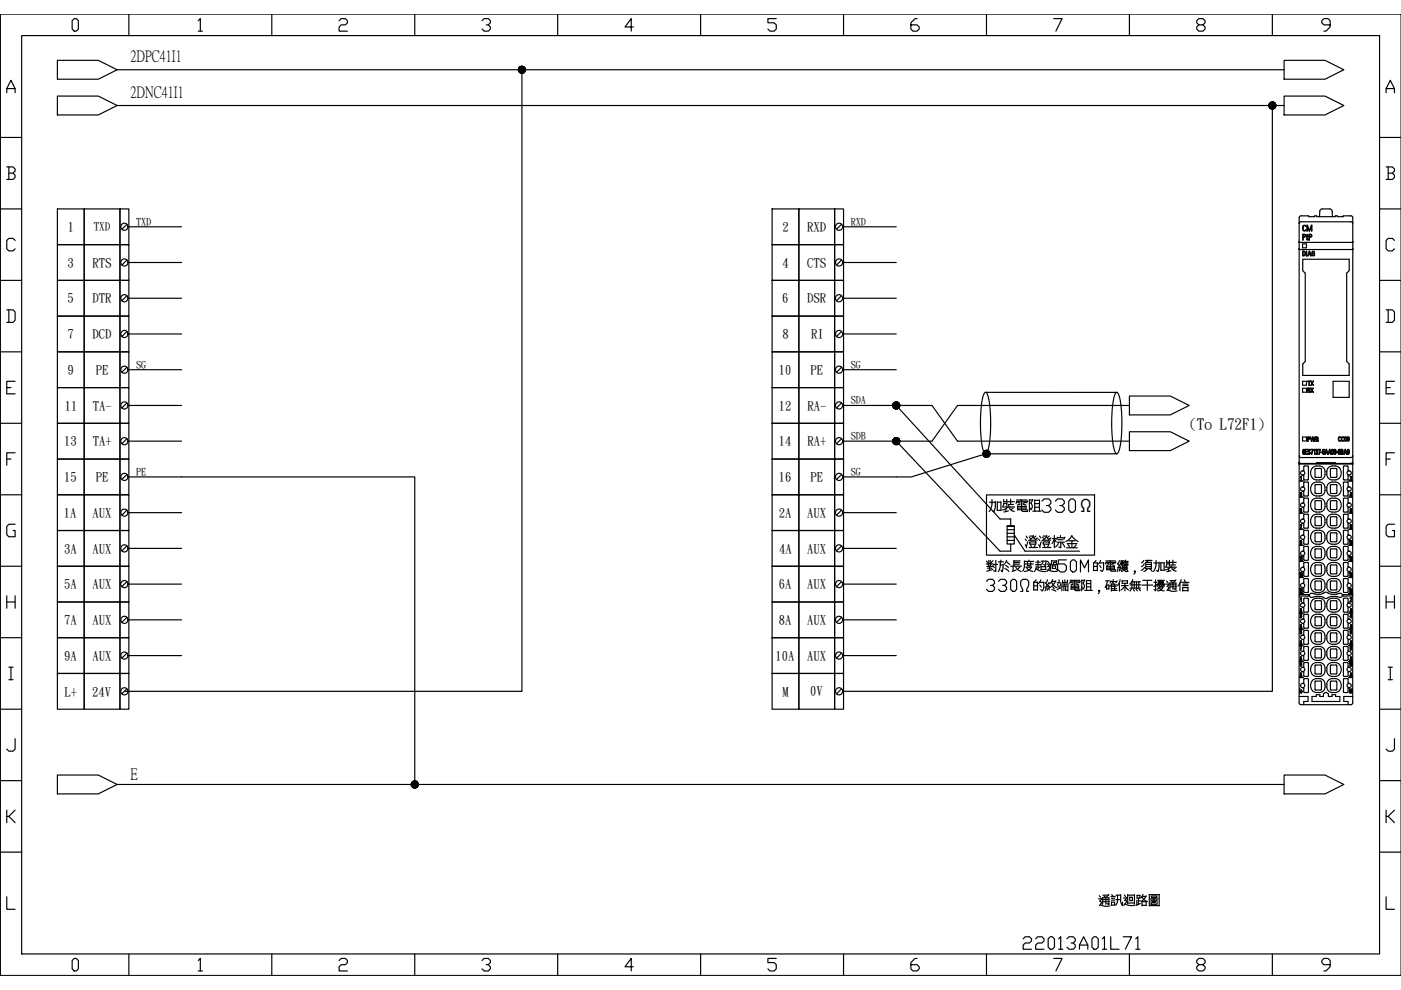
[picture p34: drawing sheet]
<svg xmlns="http://www.w3.org/2000/svg" width="297mm" height="210mm" viewBox="0 0 297 210" stroke-linecap="round" stroke-linejoin="round" font-family="sans-serif">
<defs><g id="words">
<text font-size="6.2" x="215.9" y="202.5">22013A01L71</text>
<text font-size="4.4" x="229" y="108.6">Ω</text>
<g font-size="3.4">
<text x="27.7" y="13">2DPC41I1</text>
<text x="27.7" y="20.6">2DNC41I1</text>
<text x="27.7" y="165.2">E</text>
</g>
<text font-size="3.2" x="252.1" y="90.9">(To L72F1)</text>
<g font-size="2.7">
<text x="14.4" y="49">1</text>
<text x="165.9" y="49">2</text>
<text x="171.2" y="49">RXD</text>
<text x="14.3" y="56.5">3</text>
<text x="19.6" y="56.5">RTS</text>
<text x="165.9" y="56.6">4</text>
<text x="171.2" y="56.5">CTS</text>
<text x="14.3" y="64.1">5</text>
<text x="19.6" y="64.1">DTR</text>
<text x="165.9" y="64.1">6</text>
<text x="171.2" y="64.1">DSR</text>
<text x="14.3" y="71.7">7</text>
<text x="19.6" y="71.7">DCD</text>
<text x="165.9" y="71.7">8</text>
<text x="172" y="71.7">RI</text>
<text x="14.3" y="79.3">9</text>
<text x="20.3" y="79.3">PE</text>
<text x="165.2" y="79.3">10</text>
<text x="171.8" y="79.3">PE</text>
<text x="13.7" y="86.9">11</text>
<text x="19.7" y="86.9">TA-</text>
<text x="165.1" y="86.9">12</text>
<text x="171.2" y="86.9">RA-</text>
<text x="13.6" y="94.4">13</text>
<text x="19.7" y="94.4">TA+</text>
<text x="165.1" y="94.4">14</text>
<text x="171.2" y="94.4">RA+</text>
<text x="13.6" y="102">15</text>
<text x="20.3" y="102">PE</text>
<text x="165.1" y="102">16</text>
<text x="171.8" y="102">PE</text>
<text x="13.6" y="109.6">1A</text>
<text x="19.6" y="109.6">AUX</text>
<text x="165.1" y="109.6">2A</text>
<text x="171.2" y="109.6">AUX</text>
<text x="13.6" y="117.2">3A</text>
<text x="19.6" y="117.2">AUX</text>
<text x="165.2" y="117.2">4A</text>
<text x="171.2" y="117.2">AUX</text>
<text x="13.6" y="124.7">5A</text>
<text x="19.6" y="124.7">AUX</text>
<text x="165.1" y="124.7">6A</text>
<text x="171.2" y="124.7">AUX</text>
<text x="13.6" y="132.3">7A</text>
<text x="19.6" y="132.3">AUX</text>
<text x="165.2" y="132.3">8A</text>
<text x="171.2" y="132.3">AUX</text>
<text x="13.6" y="139.9">9A</text>
<text x="19.6" y="139.9">AUX</text>
<text x="164.4" y="139.9">10A</text>
<text x="171.2" y="139.9">AUX</text>
<text x="13.7" y="147.5">L+</text>
<text x="19.6" y="147.5">24V</text>
<text x="165.9" y="147.5">M</text>
<text x="171.8" y="147.5">0V</text>
</g>
<text font-size="2.3" x="19.9" y="48.9">TXD</text>
<g font-size="2.1">
<text x="28.8" y="47.7">TXD</text>
<text x="180.4" y="47.7">RXD</text>
<text x="28.8" y="78">SG</text>
<text x="180.4" y="78">SG</text>
<text x="180.4" y="85.5">SDA</text>
<text x="180.4" y="93.1">SDB</text>
<text x="28.8" y="100.7">PE</text>
<text x="180.4" y="100.7">SG</text>
</g>
</g></defs>
<g fill="none" stroke="#000" stroke-width=".25">
<path d="M0 3v203.8M1.4 19.7v-.9l.9-1.8 .9 1.8v.9M1.4 18.8h1.8M4.6 7.5h287.9v194.8h-287.9zM15.7 3.9h.5l.4 .5v1.8l-.4 .4h-.5l-.4-.4v-1.8zM27.3 3v4.5M42 4.4l.5-.5v2.7M42 6.6h.9M57.6 3v4.5M71.9 4.4l.4-.5h.9l.5 .5v.4l-.5 .5h-.9l-.4 .4v.9h1.8M87.9 3v4.5M102.2 4.4l.4-.5h.9l.5 .5v.4l-.5 .5h-.4"/>
<path d="M103.5 5.3l.5 .4v.5l-.5 .4h-.9l-.4-.4M118.2 3v4.5M134.3 5.7h-1.8l1.3-1.8v2.7M148.5 3v4.5M164.6 3.9h-1.8v.9h1.3l.5 .5v.9l-.5 .4h-.8l-.5-.4M178.8 3v4.5M194.4 3.9h-.4l-.9 .9v1.4l.5 .4h.8l.5-.4v-.5l-.5-.4h-1.3M209.2 3v4.5M223.4 3.9h1.8l-1.3 2.7M239.5 3v4.5M254.2 5.3l-.5-.5v-.4l.5-.5h.9l.4 .5v.4l-.4 .5h-.9l-.5 .4v.5l.5 .4h.9l.4-.4v-.5l-.4-.4M269.8 3v4.5"/>
<path d="M282 5.3h-1.3l-.5-.5v-.4l.5-.5h.9l.4 .5v1.3l-.9 .9h-.4M293.9 19.7v-.9l.9-1.8 .9 1.8v.9M293.9 18.8h1.8M0 29.1h4.6M1.4 35.4h1.4l.4 .4v.5l-.4 .4M1.9 36.7h.9l.4 .5v.4l-.4 .4h-1.4M1.9 35.4v2.6M292.5 29.1h4.5M293.9 35.4h1.3l.5 .4v.5l-.5 .4M294.3 36.7h.9l.5 .5v.4l-.5 .4h-1.3M294.3 35.4v2.6M0 44.3h4.6"/>
<path d="M0 59.4h4.6M3.2 51l-.4-.5h-.9l-.5 .5v1.8l.5 .4h.9l.4-.4M292.5 44.3h4.5M292.5 59.4h4.5M295.7 51l-.5-.5h-.9l-.4 .5v1.8l.4 .4h.9l.5-.4M0 74.6h4.6M1.4 65.7h1.4l.4 .4v1.8l-.4 .5h-1.4M1.9 65.7v2.7M292.5 74.6h4.5M293.9 65.7h1.3l.5 .4v1.8l-.5 .5h-1.3M294.3 65.7v2.7M0 89.8h4.6"/>
<path d="M1.4 82.2h.9M1.4 97.3h.9M3.2 80.8h-1.8v2.7h1.8M3.2 96h-1.8v2.7M292.5 89.8h4.5M293.9 82.2h.9M293.9 97.3h.9M295.7 80.8h-1.8v2.7h1.8M295.7 96h-1.8v2.7M0 104.9h4.6M3.2 111.2h-1.3l-.5 .4v1.8l.5 .4h1.3v-1.3h-.4M292.5 104.9h4.5"/>
<path d="M295.7 111.2h-1.4l-.4 .4v1.8l.4 .4h1.4v-1.3h-.5M0 120.1h4.6M0 135.2h4.6M1.4 126.3v2.7M1.4 127.6h1.8M3.2 126.3v2.7M292.5 120.1h4.5M292.5 135.2h4.5M293.9 127.6h1.8M293.9 126.3v2.7M295.7 126.3v2.7M0 150.4h4.6"/>
<path d="M1.9 141.5h.9M1.9 144.1h.9M2.3 141.5v2.6M3.2 156.6v2.2l-.4 .5h-.9l-.5-.5M292.5 150.4h4.5M294.3 141.5h.9M294.3 144.1h.9M294.8 141.5v2.6M295.7 156.6v2.2l-.5 .5h-.9l-.4-.5M0 165.5h4.6M1.4 171.8v2.6M1.9 173.1l1.3 1.3"/>
<path d="M3.2 171.8l-1.3 1.3h-.5M292.5 165.5h4.5M293.9 171.8v2.6M294.3 173.1l1.4 1.3M295.7 171.8l-1.4 1.3h-.4M0 180.7h4.6M1.4 190.1v2.7h1.8M292.5 180.7h4.5M293.9 190.1v2.7h1.8M15.7 203.2h.5l.4 .5v1.7l-.4 .5h-.5l-.4-.5v-1.7zM27.3 202.3v4.5M42 203.7l.5-.5v2.7"/>
<path d="M42 205.9h.9M57.6 202.3v4.5M71.9 203.7l.4-.5h.9l.5 .5v.4l-.5 .4h-.9l-.4 .5v.9h1.8M87.9 202.3v4.5M102.2 203.7l.4-.5h.9l.5 .5v.4l-.5 .4h-.4M103.5 204.5l.5 .5v.4l-.5 .5h-.9l-.4-.5M118.2 202.3v4.5M134.3 205h-1.8l1.3-1.8v2.7M148.5 202.3v4.5M164.6 203.2h-1.8v.9h1.3l.5 .4v.9l-.5 .5h-.8l-.5-.5M178.8 202.3v4.5M194.4 203.2h-.4l-.9 .9v1.3l.5 .5h.8l.5-.5v-.4l-.5-.5h-1.3"/>
<path d="M209.2 202.3v4.5M223.4 203.2h1.8l-1.3 2.7M239.5 202.3v4.5M254.2 204.5l-.5-.4v-.4l.5-.5h.9l.4 .5v.4l-.4 .4h-.9l-.5 .5v.4l.5 .5h.9l.4-.5v-.4l-.4-.5M269.8 202.3v4.5M282 204.5h-1.3l-.5-.4v-.4l.5-.5h.9l.4 .5v1.3l-.9 .9h-.4"/>
</g>
<!-- layer: 0 -->
<g fill="none" stroke="#000" stroke-width=".25">
<path d="M12.2 12.8h8.6l4 2-4 2h-8.6zM24.8 14.8h247.5M110.7 14.8v131.8h-84.3M272.3 12.8h8.6l4 2-4 2h-8.6zM12.2 20.4h8.6l4 2-4 2h-8.6zM24.8 22.4h247.5M269.8 22.4v124.2h-91.1M272.3 20.4h8.6l4 2-4 2h-8.6zM12.2 44.3h5.7v7.6h-5.7zM12.2 51.9h5.7v7.5h-5.7zM12.2 59.4h5.7v7.6h-5.7zM17.9 44.3h7.5v7.6h-7.5z"/>
<path d="M17.9 51.9h7.5v7.5h-7.5zM17.9 59.4h7.5v7.6h-7.5zM25.4 44.3h1.9v7.6h-1.9zM25.4 51.9h1.9v7.5h-1.9zM25.4 59.4h1.9v7.6h-1.9zM26.9 47.5l-1.1 1.1M26.9 55.1l-1.1 1.1M27.1 48.1h11.4M27.1 55.7h11.4M163.7 44.3h5.7v7.6h-5.7zM163.7 51.9h5.7v7.5h-5.7zM163.7 59.4h5.7v7.6h-5.7z"/>
<path d="M169.4 44.3h7.6v7.6h-7.6zM169.4 51.9h7.6v7.5h-7.6zM169.4 59.4h7.6v7.6h-7.6zM177 44.3h1.8v7.6h-1.8zM177 51.9h1.8v7.5h-1.8zM177 59.4h1.8v7.6h-1.8zM178.4 47.5l-1 1.1M178.4 55.1l-1 1.1M178.7 48.1h11.3M178.7 55.7h11.3M275.4 51.4h.1M275.4 52.9h.1"/>
<path d="M275.4 46.1v51.8l.4 .4M275.4 46.1l.4-.3h1.7v.1h1.2v-.1h.5v.1h3.9v-.1h.4v.1h1.3v-.1h1.6l.4 .3M275.5 47.4h-.1M275.5 47.3l.3-.3h10.7l.3 .4M275.5 47.3v.1M275.5 51.4h.1M275.5 52.9h.1M275.5 52.9h11.3M275.5 51.4h11.3M276.2 51.7h.8v.8h-.8zM276.2 53.3l.5 .1 .1 .5-.2 .3h-.4zM276.2 49.7h.4l.2 .3-.1 .2-.4 .1v.6z"/>
<path d="M276.2 55h9.9v2.4l-.6 .5v18.7l.6 .6v2.4h-9.9v-2.4l.5-.6v-18.7l-.5-.5zM276.3 53.3l.4 .2-.2 .7h-.2zM276.3 47.9l.3-.1 .3 .1-.4-.1-.2 .2v.8l.3 .1 .3-.1-.2 .2-.4-.2zM276.3 49.7l.4 .1v.3l-.4 .1zM277 53.3v.9zM277.1 49.7l.1 .3h.2l-.2 .1 .1 .8-.2-.1v-.7h-.2l.2-.1zM277.1 47.8l.5 1.1 .5-1.1v1.2v-1.1l-.4 1.1h-.1l-.4-1.1-.1 1.1zM277.5 49.7h.4l.3 .2-.2 .3-.4 .1v.6zM277.6 53.3l.3 1-.1-.3h-.4l-.1 .2zM277.6 49.7l.4 .1v.3l-.4 .1zM277.6 53.3l.2 .6h-.4zM278.2 53.3h.3l.2 .1-.4-.1-.1 .3v.4l.2 .2 .2-.1v-.3l-.1-.1h.2l-.1 .5-.4-.1z"/>
<path d="M279.8 45.9l.1-1.4 .4-.2 1.9 .1 .2 .4 .1 1.1M286.8 52.9h.1M286.8 51.4h.1M286.8 46.1v51.8l-.4 .4M12.2 67h5.7v7.6h-5.7zM12.2 74.6h5.7v7.6h-5.7zM17.9 67h7.5v7.6h-7.5zM17.9 74.6h7.5v7.6h-7.5zM25.4 67h1.9v7.6h-1.9zM25.4 74.6h1.9v7.6h-1.9zM26.9 62.7l-1.1 1.1M26.9 70.3l-1.1 1"/>
<path d="M26.9 77.9l-1.1 1M27.1 63.2h11.4M27.1 70.8h11.4M27.1 78.4h11.4M163.7 67h5.7v7.6h-5.7zM163.7 74.6h5.7v7.6h-5.7zM169.4 67h7.6v7.6h-7.6zM169.4 74.6h7.6v7.6h-7.6zM177 67h1.8v7.6h-1.8zM177 74.6h1.8v7.6h-1.8zM178.4 62.7l-1 1.1M178.4 70.3l-1 1"/>
<path d="M178.4 77.9l-1 1M178.7 63.2h11.3M178.7 70.8h11.3M178.7 78.4h11.3M12.2 82.2h5.7v7.6h-5.7zM12.2 89.8h5.7v7.5h-5.7zM12.2 97.3h5.7v7.6h-5.7zM17.9 82.2h7.5v7.6h-7.5zM17.9 89.8h7.5v7.5h-7.5zM17.9 97.3h7.5v7.6h-7.5zM25.4 82.2h1.9v7.6h-1.9zM25.4 89.8h1.9v7.5h-1.9z"/>
<path d="M25.4 97.3h1.9v7.6h-1.9zM26.9 85.4l-1.1 1.1M26.9 93l-1.1 1.1M27.1 86h11.4M27.1 93.5h11.4M163.7 82.2h5.7v7.6h-5.7zM163.7 89.8h5.7v7.5h-5.7zM163.7 97.3h5.7v7.6h-5.7zM169.4 82.2h7.6v7.6h-7.6zM169.4 89.8h7.6v7.5h-7.6zM169.4 97.3h7.6v7.6h-7.6zM177 82.2h1.8v7.6h-1.8z"/>
<path d="M177 89.8h1.8v7.5h-1.8zM177 97.3h1.8v7.6h-1.8zM178.4 85.4l-1 1.1M178.4 93l-1 1.1M178.7 86h18.9l5.4 7.5h36.5M190 93.5l22 23.4h2.3v-1.6M190 86l22 24h2.3v1.6M208.8 83.3a.4 .4 0 0 1 .4 0 .4 .4 0 0 1 .2 .4l.3 1.4 .3 2.2v4.7a7.7 7.7 0 0 1-1 4.2h-.1a4.9 4.9 0 0 1-.9-3.2l-.1-5.4a10.2 10.2 0 0 1 .9-4.3zM209 83.2h27.8M236.6 83.3a.39 .39 0 0 1 .4 0 .39 .39 0 0 1 .2 .4l.6 3.2v5.1a7.8 7.8 0 0 1-.9 4.2h-.1a4.9 4.9 0 0 1-1-3.2l-.1-2.8 .1-2.9a8.9 8.9 0 0 1 .8-4zM236.8 96.2h-27.8l-15.8 4.9h-14.5M239.5 91.5h8.6l4 2-4 2h-8.6z"/>
<path d="M239.5 84h8.6l4 2-4 2h-8.6zM239.5 86h-36.5l-5.4 7.5h-18.9M275.4 98.3h.1M275.4 98.4h.1M275.4 98.4h11.4M275.4 96.6l.4 .4h10.6l.4-.3M275.4 98.3h11.4M276.2 80.8h.8v.9h-.8zM276.2 82.3h.8v.9h-.8zM276.2 92.7h.8v.8h-.8zM276.3 99.8a.45 .45 0 0 1 .3 .5 .45 .45 0 0 1-.3 .4M276.3 99.8l.1-.1 .1-.9h.9v2.9h-.9l-.1-.8-.1-.2"/>
<path d="M276.3 99.8a.46 .46 0 0 0-.6 .5 .46 .46 0 0 0 .6 .4M276.3 99.8h.1M276.3 95.3l.3 .1-.2-.1-.1 .2v.3l.2-.1 .1 .1v.4l-.1 .1-.3-.2zM276.3 95.8h.3l-.1 .5-.2-.2zM276.8 95.3h.4h-.4v.4h.4l-.4 .1v.5h.4h-.4zM277.3 82.3l.4 .1 .1 .8-.2-.4-.3-.1v.5zM277.3 92.7h.3l.1 .2-.1 .2h-.3v.5zM277.3 80.8h.6l-.3 .1v.8l-.1-.8zM277.3 92.7l.3 .1v.2l-.3 .1zM277.3 82.3l.3 .1v.2l-.3 .1zM277.4 95.3h.2l.2 .2-.2-.2-.2 .2 .4 .5-.2 .3-.3-.2 .3 .2 .1-.3-.3-.3zM277.5 96.2h.1"/>
<path d="M277.7 83.1h.1M277.8 92.7l.3 .8 .2-.8 .3 .7 .3-.7-.3 .9-.3-.8-.2 .8zM277.9 82.3l.3 .4 .3-.4-.3 .4 .3 .5-.3-.4-.3 .4 .2-.5zM277.9 80.8l.3 .4 .3-.4-.3 .5 .3 .4-.3-.4-.3 .4 .3-.5zM277.9 95.3h.5l-.3 1 .2-.9zM278.3 99.2a1.58 1.58 0 0 1 2.6 .4 1.58 1.58 0 0 1-1.5 2.2 1.58 1.58 0 0 1-1.4-2.2zM278.3 95.3v.1M278.6 95.5h.1M278.6 93.4h.1M278.7 95.3l.1 1-.1-.9-.1 .1zM278.9 99.4h1.2v1.8h-1.2zM279 92.7l.4 .1 .1 .8-.1-.4-.3-.1-.1 .5z"/>
<path d="M279 95.3h.2l.2 .2-.1 .3 .1 .3-.2 .2-.2-.1h.3l-.1-.5 .1-.2zM279.1 92.7l.2 .1 .1 .2-.3 .1zM279.1 96.3h.1M279.2 98.3v-.2h3.9v.2M279.5 95.3h.4l-.2 1 .2-.9zM279.9 95.3v.1M280 95.9l.3 .1zM280.5 95.3l.3 .1-.3-.1-.1 .2v.3l.3-.1 .1 .1v.4l-.2 .1-.2-.2zM280.5 95.8h.3l-.2 .5-.1-.2zM281.2 95.3l.3 1-.1-.2h-.4l-.1 .2zM281.2 95.4l.2 .6h-.3zM281.9 95.3l.3 1-.1-.2h-.4l-.1 .2z"/>
<path d="M281.9 95.4l.2 .6h-.3zM282.1 99.4h1.3v1.8h-1.3zM282.4 95.3h.2l.1 .2v.6l-.2 .2-.2-.2zM282.4 95.4l.3 .1-.2 .8-.1-.2zM282.6 80.8h3.5v3.5h-3.5zM282.9 95.3h.2l.1 .2v.6l-.1 .2-.3-.2zM282.9 95.4h.2l.1 .1-.1 .8-.2-.2zM283.4 95.9l.2 .1zM283.8 95.3h.2l.1 .2v.6l-.1 .2-.3-.2zM283.8 92.7h.5h-.3l-.2 .1 .1 .6h.4l-.1 .1-.4-.1zM283.8 95.4l.3 .1-.2 .8-.1-.3zM284.3 95.3h.3l.1 .2 .1 .6-.3 .2h-.2z"/>
<path d="M284.3 95.8l.4 .1-.1 .3-.3 .1zM284.3 95.3l.4 .1-.1 .3h-.3zM284.5 92.7l.2-.1 .2 .1h-.3l-.1 .2v.5h.4l-.1 .1-.4-.1zM285 93.1l.2 .4 .2-.1 .1-.3M285 93.1l.1-.4 .1-.1 .3 .1v.4M285 93.1h.1M285.1 93.1l.2-.4 .1 .4M285.1 93.1l.1 .4 .2-.1v-.3M285.1 93.1h.1M285.2 95.3l.3 1-.1-.2h-.3l-.2 .2zM285.2 95.4l.2 .6h-.3zM285.4 93.1h.1"/>
<path d="M285.5 93.1h.1M285.6 93.1l.2 .4 .2-.1 .1-.3M285.6 93.1v-.3l.2-.2 .2 .2 .1 .3M285.6 93.1h.1M285.7 93.1l.1-.4 .2 .4M285.7 93.1l.1 .4 .2-.1v-.3M285.7 93.1h.1M285.7 95.3h.2l.1 .2v.6l-.1 .2-.3-.2zM285.8 95.4l.2 .1-.1 .8-.2-.3zM286 99.8l-.2-.1v-.9h-.9v2.9h.9v-.8l.2-.2M286 99.8a.46 .46 0 0 1 .5 .5 .46 .46 0 0 1-.5 .4M286 99.8h.1"/>
<path d="M286 99.8a.45 .45 0 0 0-.4 .5 .45 .45 0 0 0 .4 .4M286 93.1h.1M286.1 93.1h.1M286.8 98.3h.1M286.8 98.3v.1M286.8 98.4h.1M286.8 98.3v50.7l-.4 .4h-10.6l-.4-.4v-50.7M286.8 96.7h.1M286.8 96.6v.1M12.2 104.9h5.7v7.6h-5.7zM12.2 112.5h5.7v7.6h-5.7zM17.9 104.9h7.5v7.6h-7.5z"/>
<path d="M17.9 112.5h7.5v7.6h-7.5zM25.4 104.9h1.9v7.6h-1.9zM25.4 112.5h1.9v7.6h-1.9zM26.9 100.6l-1.1 1.1M26.9 108.2l-1.1 1M26.9 115.7l-1.1 1.1M27.1 101.1h60.8v65.2M27.1 108.7h11.4M27.1 116.3h11.4M163.7 104.9h5.7v7.6h-5.7zM163.7 112.5h5.7v7.6h-5.7zM169.4 104.9h7.6v7.6h-7.6z"/>
<path d="M169.4 112.5h7.6v7.6h-7.6zM177 104.9h1.8v7.6h-1.8zM177 112.5h1.8v7.6h-1.8zM178.4 100.6l-1 1.1M178.4 108.2l-1 1M178.4 115.7l-1 1.1M178.7 108.7h11.3M178.7 116.3h11.3M209.2 104.9h22.9v12.8h-22.9zM209.2 119l.2 .3M209.5 119.6l.2 .4M209.6 118.8v.7"/>
<path d="M209.8 106.5h1.2M210 118.8v.8h-.8M210 119.6h.5M210.2 119.6l-.3 .4M210.3 106.8l-.2 1.1-.4 .6M210.3 105.9v.9M210.5 118.9l-.4 .4M210.5 119.9l.3 .5M210.6 119.7h.9M211 106.3l-.1 1.9-.2 .3-.3-.2M211.1 118.8v2.4l-.5-.2M211.4 106.4v1.9"/>
<path d="M211.4 106.5h.8M211.4 108.2h.8M211.7 119.1h1.1M212.1 119.8l-.1 .7-.3 .7M212.1 119.8h.5M212.1 119.1v.7M212.2 118.8v.3M212.2 106.4v1.9M212.5 107.5h2.6M212.7 119.7l-.2 1.5-.3-.3M212.7 106.7h.8M212.7 106.4h.8"/>
<path d="M212.8 105.9v.5M212.9 106.7l-.3 .6M213.2 119.9l.6 .5M213.3 107.8v.6M213.4 119l.7 .7M213.4 118.8l-.2 .5-.4 .4M213.5 105.9v1.3M213.5 111.6h1.5v3.7h-1.5zM213.5 112.3h1.5M213.5 113.1h1.5M213.5 113.8h1.5M213.5 114.6h1.5"/>
<path d="M213.6 106.4h1.5M213.7 107.5l-.5 .4-.7 .2M213.8 107h1.1M213.8 108.3l-.9 .3M213.9 107.1v.3M213.9 107.5a1.3 1.3 0 0 0 1.2 .9M214.3 105.8v1.2M214.8 107.7l-.5 .4M215 119.2h1.2M215 118.9h1.3M215 118.8v.8M215 111.6h-1.5h1.5"/>
<path d="M215 113.5l2.3 3.4h11.6M215.5 106h2.3M215.6 106.4h2.2M215.6 106.2l-.2 .5M215.8 107.4h1.7M215.8 108.1h1.7M215.8 107.7h1.7M215.8 107.3v.8M215.8 106.5l.4 .2M216.2 119.6h-1.2v.4M216.3 106.9l-.6 .2M216.6 106v2.2"/>
<path d="M216.9 106.9l.6 .2M217.2 118.9v1.4l-.4 .8M217.3 119h1.9M217.4 119.6h1.7M217.4 115.5l.3 .6M217.4 114.3l.2 .3M217.4 106.5l-.5 .2M217.5 107.3v.8M217.6 113.7l.3 .4M217.8 108.1v.3h-.9l-.3-.3M217.8 119.2v.8M217.8 119.9h.7"/>
<path d="M217.9 106.2l-.2 .4M217.9 114.8l-.3 1.1M218.2 118.8v.2M218.2 113.9l.4 .4M218.2 116.1h1.8M218.3 105.9v2.6M218.3 106h.6M218.3 114.9h1.3v.5h-1.3zM218.3 113.7h.7M218.4 107.7l.2 .3M218.4 114.5h1.2M218.5 115.6l.2 .4"/>
<path d="M218.5 119.2v.8M219 105.9l-.5 .8 .4 .7-.4 .7M219 108.4h1.7M219 113.8l.4 .5 .5 .2M219.1 113.5a1.69 1.69 0 0 1-1 1.1M219.4 106v2.4M219.4 106.1h1M219.4 107.5h1M219.4 106.8h1M219.5 115.5l-.2 .5M219.5 119.7h1.1M219.6 119.2h1"/>
<path d="M219.6 113.7l-.3 .3M220 114.1l-.4 .2M220.1 118.8v2M220.2 115.5l.3 .6M220.2 114.3l.3 .3M220.4 106v2.4M220.4 113.7l.3 .4M220.8 114.8l-.3 1.1M220.8 119h1M220.9 106.2l.5-.4h.9l.5 .4v.5l-.5 .5h-.4M221.1 116.1h1.7M221.1 113.9l.3 .4"/>
<path d="M221.1 119l-.1 .5-.3 .3M221.2 114.9h1.3v.5h-1.3zM221.2 113.7h.7M221.2 114.5h1.2M221.3 115.6l.2 .4M221.8 118.9l-.2 1-.3-.2M221.9 113.8l.3 .5 .6 .2M221.9 113.5a1.69 1.69 0 0 1-1 1.1M221.9 119.6h.7M222.1 119l.3 .4M222.3 107.2l.5 .5v.4l-.5 .5h-.9l-.5-.5M222.4 115.5l-.3 .5"/>
<path d="M222.5 113.7l-.4 .3M222.6 119.5l-.5 .6M222.7 119.7h1.5M222.7 119.6v1.2M222.8 114.1l-.3 .2M223 118.9h1M223 118.8v.9M223.1 120v.5h.7v-.5h-.6M223.1 114.2h.9M223.5 114.2l-.4 1.1M223.5 113.5v2.6M223.5 114.3l.4 .5"/>
<path d="M223.8 106.2l.4-.4h1l.4 .4v.5l-.4 .5h-.5M224 118.8v.9M224 119.2h-.6v.5M224.1 115h1.6M224.2 114h1.5M224.2 113.9l-.1 .5M224.2 119.6v1.3l-.2-.2M224.3 114.4h1.1M224.4 115.2l-.6 .8M224.8 113.5v.5M224.9 115v1.1l-.4-.1M225.2 107.2l.4 .5v.4l-.4 .5h-1l-.4-.5"/>
<path d="M225.2 115.2l.5 .8M225.8 113.9l-.3 .4M226.1 116.1h2.3M226.1 118.7h-1.7v.9h1.3l.4 .4v.8l-.4 .5h-.9l-.4-.5M226.3 115.3h2M226.4 115.4l.4 .7M226.6 114.7h1.3M226.6 106.2l.5-.4h.4l.5 .4v1.9l-.5 .5h-.4l-.5-.5zM226.9 119.1l.5-.4h.4l.4 .4v1.7l-.4 .5h-.4l-.5-.5zM227.3 113.7l1.3 1.1M227.3 114.7v1.4M227.3 113.5l-.4 .7-.9 .6"/>
<path d="M228.2 115.5l-.6 .6M231.9 119.3v1.7M232.4 118.8l-.6 .5 .8 .1M232.6 119.3v.8h-.7M233.1 119.9l.3 .5M233.1 119.4h.9M233.3 118.8l-.5 .8M234 119.3v.4a1.56 1.56 0 0 1-.3 1.5l-.4-.3M234.5 118.9h2M234.5 119.2h2M234.6 119.1l-.2 .5M234.7 119.4l.4 .1"/>
<path d="M235.2 119.7l-.6 .2M235.4 118.9v2M235.7 119.7l.6 .2M236.2 119.4l-.5 .2M236.6 119.1l-.2 .4M236.9 119.5l.4 .4M237.3 118.9l-.3 .7M237.6 119.4l-.6 1M237.7 119.2h.5v.3h-.5M237.7 118.9v.9h.6M237.7 118.9h.6M238 118.9v.3"/>
<path d="M238 119.5v.3M238.5 119.6h.6v.2h-.6zM238.5 119h.7M238.6 119.3h.5M238.7 118.8l-.4 .5M238.7 119.6v.2M238.9 119.6v.2M242.5 118.8l-.5 .5M242.6 119.5l-.6 .6M242.9 118.8h1.4M242.9 119.2v1.4M242.9 119.2h1.2"/>
<path d="M243 119.7h1.1M243.6 118.8l-.6 .4M244.1 119.2v1.4M244.6 119.4h1.2M245.1 118.8v1.2l-.5 1.2M245.8 119.2l-.2 1.7-.1 .3-.3-.3M246.1 119.2v1.7M246.1 119.4h.7M246.8 119.2v1.7M247.3 119.2h.6M247.3 119.6h.6M247.4 118.8v.4"/>
<path d="M247.4 119.6l-.2 .5M247.9 118.8v1.2M248.1 119.2h1.3M248.2 119.8h1M248.3 119.9v.3M248.7 118.8v1M275.6 119.1h.7M275.6 119h.7M275.6 115.6h.7M275.6 112.2h.7M275.6 108.8h.7M275.6 105.4h.7"/>
<path d="M275.6 102h.7M275.7 107.8h.3l-.3 .1v.3l.3 .1-.2 .4-.1-.1h.2v-.3h-.2zM275.7 118.1v.8zM275.7 118.1h.1M275.7 111.2h.3l-.2 .9 .1-.8zM275.7 114.7l.2-.1 .1 .2-.2 .7-.1-.1h.2v-.3h-.2zM275.8 108.2h.1M275.8 114.7l.1 .1-.1 .3zM275.8 101.2h.1M275.8 104.8l.1 .2-.1 .2M275.8 105.2h.1M275.8 104.8l.1-.3h-.2l.2-.1 .1 .5"/>
<path d="M275.8 104.8h.1M275.8 101l.1 .8v-.7h-.2zM275.9 111.3h.1M275.9 114.9h.1M276 104.9l-.1 .3-.2-.1 .1 .1M276 104.9h.1M276 118.1l.1 .8zM276 118.1h.1M276.3 103.2a.45 .45 0 0 1 .3 .5 .45 .45 0 0 1-.3 .4M276.3 106.6a.45 .45 0 0 1 .3 .5 .45 .45 0 0 1-.3 .4M276.3 110.1a.45 .45 0 0 1 .3 .4 .45 .45 0 0 1-.3 .4M276.3 113.5a.45 .45 0 0 1 .3 .4 .45 .45 0 0 1-.3 .5"/>
<path d="M276.3 116.9a.45 .45 0 0 1 .3 .4 .45 .45 0 0 1-.3 .5M276.3 103.2l.1-.1 .1-.8h.9v2.8h-.9l-.1-.8-.1-.2M276.3 106.6l.1-.1 .1-.8h.9v2.8h-.9l-.1-.8-.1-.2M276.3 110l.1-.1 .1-.8h.9v2.8h-.9l-.1-.8-.1-.1M276.3 113.5l.1-.2 .1-.8h.9v2.8h-.9l-.1-.8-.1-.1M276.3 116.9l.1-.2 .1-.8h.9v2.9h-.9l-.1-.9-.1-.1M276.3 103.2a.46 .46 0 0 0-.6 .5 .46 .46 0 0 0 .6 .4M276.3 106.6a.46 .46 0 0 0-.6 .5 .46 .46 0 0 0 .6 .5M276.3 110a.46 .46 0 0 0-.6 .5 .46 .46 0 0 0 .6 .5M276.3 113.5a.46 .46 0 0 0-.6 .4 .46 .46 0 0 0 .6 .5M276.3 116.9a.46 .46 0 0 0-.6 .4 .46 .46 0 0 0 .6 .5M276.3 100.7h.1"/>
<path d="M276.3 103.2h.1M276.3 104.1h.1M276.3 106.6h.1M276.3 107.5v.1M276.3 110v.1M276.3 111h.1M276.3 113.5h.1M276.3 114.4h.1M276.3 116.9h.1M276.3 117.8h.1M278.3 102.6a1.58 1.58 0 0 1 2.6 .4 1.58 1.58 0 0 1-1.5 2.2 1.58 1.58 0 0 1-1.4-2.2zM278.3 106a1.58 1.58 0 0 1 2.6 .4 1.58 1.58 0 0 1-1.5 2.3 1.58 1.58 0 0 1-1.4-2.3z"/>
<path d="M278.3 109.4a1.58 1.58 0 0 1 2.6 .4 1.58 1.58 0 0 1-1.5 2.3 1.58 1.58 0 0 1-1.4-2.3zM278.3 112.8a1.58 1.58 0 0 1 2.6 .4 1.58 1.58 0 0 1-1.5 2.3 1.58 1.58 0 0 1-1.4-2.3zM278.3 116.2a1.58 1.58 0 0 1 2.6 .5 1.58 1.58 0 0 1-1.5 2.2 1.58 1.58 0 0 1-1.4-2.3zM278.3 119.6a1.58 1.58 0 0 1 2.6 .5 1.58 1.58 0 0 1-1.5 2.2 1.58 1.58 0 0 1-1.4-2.3zM278.8 106.3l.1 1.7h1.1l.2-.1v-1.6M278.8 116.5l.1 1.7 1.1 .1 .2-.2v-1.6M278.8 106.3l.2-.2h1l.2 .2M278.8 116.5l.2-.1h1l.2 .1M278.9 102.8h1.2v1.8h-1.2zM278.9 109.6h1.2v1.8h-1.2zM278.9 113h1.2v1.8h-1.2zM278.9 119.8h1.2v1.8h-1.2z"/>
<path d="M282.1 106.3l.1-.2h1.1l.1 .2M282.1 116.5l.1-.1h1.1l.1 .1M282.1 106.3v1.7h1.2l.1-.1v-1.6M282.1 116.5v1.7l1.2 .1 .1-.2v-1.6M282.1 102.8h1.3v1.8h-1.3zM282.1 109.6h1.3v1.8h-1.3zM282.1 113h1.3v1.8h-1.3zM282.1 119.8h1.3v1.8h-1.3zM285.9 119.1h.8M285.9 119h.8M285.9 115.6h.8M285.9 112.2h.8"/>
<path d="M285.9 108.8h.8M285.9 105.4h.8M285.9 102h.8M286 103.2l-.2-.1v-.8h-.9v2.8h.9v-.8l.2-.2M286 106.6l-.2-.1v-.8h-.9v2.8h.9v-.8l.2-.2M286 110l-.2-.1v-.8h-.9v2.8h.9v-.8l.2-.1M286 113.5l-.2-.2v-.8h-.9v2.8h.9v-.8l.2-.1M286 116.9l-.2-.2v-.8h-.9v2.9h.9v-.9l.2-.1M286 103.2a.46 .46 0 0 1 .5 .5 .46 .46 0 0 1-.5 .4M286 106.6a.46 .46 0 0 1 .5 .5 .46 .46 0 0 1-.5 .5M286 110a.46 .46 0 0 1 .5 .5 .46 .46 0 0 1-.5 .5M286 113.5a.46 .46 0 0 1 .5 .4 .46 .46 0 0 1-.5 .5"/>
<path d="M286 116.9a.46 .46 0 0 1 .5 .4 .46 .46 0 0 1-.5 .5M286 100.7h.1M286 103.2h.1M286 104.1h.1M286 106.6h.1M286 107.5v.1M286 110v.1M286 111h.1M286 113.5h.1M286 114.4h.1M286 116.9h.1M286 117.8h.1"/>
<path d="M286 103.2a.45 .45 0 0 0-.4 .5 .45 .45 0 0 0 .4 .4M286 106.6a.45 .45 0 0 0-.4 .5 .45 .45 0 0 0 .4 .4M286 110.1a.45 .45 0 0 0-.4 .4 .45 .45 0 0 0 .4 .4M286 113.5a.45 .45 0 0 0-.4 .4 .45 .45 0 0 0 .4 .5M286 116.9a.45 .45 0 0 0-.4 .4 .45 .45 0 0 0 .4 .5M286.2 114.8h.1M286.2 114.7v.1M286.2 114.7h.1M286.2 118.1l.1 .8zM286.2 114.6l.1 .9-.1-.8v.1M286.2 118.1h.1M286.3 104.9v.1"/>
<path d="M286.3 111.3h.3l-.1 .8-.3-.2zM286.3 107.9h.3h-.2l-.1 .1v.2l.2-.1 .1 .2-.2 .4-.1-.2zM286.3 101.7v.1M286.4 104.4l.2 .6-.1 .2v-.2h-.3zM286.4 118.8l.3 .1zM286.4 104.5l-.1 .4M286.4 104.5h.1M286.5 114.7l.1-.1 .1 .2-.1 .7-.2-.2zM286.5 104.5v.5h-.2M286.5 118.1l.2 .1-.2 .6 .1-.5zM286.5 114.7l.1 .1v.6zM286.6 101.2l-.3 .5"/>
<path d="M286.6 101.2l-.1-.2-.2 .1 .2 .1-.3 .6h.4h-.3M286.6 101.2h.1M12.2 120.1h5.7v7.5h-5.7zM12.2 127.6h5.7v7.6h-5.7zM12.2 135.2h5.7v7.6h-5.7zM17.9 120.1h7.5v7.5h-7.5zM17.9 127.6h7.5v7.6h-7.5zM17.9 135.2h7.5v7.6h-7.5zM25.4 120.1h1.9v7.5h-1.9zM25.4 127.6h1.9v7.6h-1.9zM25.4 135.2h1.9v7.6h-1.9zM26.9 123.3l-1.1 1.1"/>
<path d="M26.9 130.9l-1.1 1.1M26.9 138.5l-1.1 1M27.1 123.8h11.4M27.1 131.4h11.4M27.1 139h11.4M163.7 120.1h5.7v7.5h-5.7zM163.7 127.6h5.7v7.6h-5.7zM163.7 135.2h5.7v7.6h-5.7zM169.4 120.1h7.6v7.5h-7.6zM169.4 127.6h7.6v7.6h-7.6zM169.4 135.2h7.6v7.6h-7.6zM177 120.1h1.8v7.5h-1.8z"/>
<path d="M177 127.6h1.8v7.6h-1.8zM177 135.2h1.8v7.6h-1.8zM178.4 123.3l-1 1.1M178.4 130.9l-1 1.1M178.4 138.5l-1 1M178.7 123.8h11.3M178.7 131.4h11.3M178.7 139h11.3M209.2 123.3l.4-.5h.8l.5 .5v.4l-.5 .4h-.4M209.3 120.1h1.1M209.3 120.5h1M209.8 120.1v.9"/>
<path d="M210.4 124.1l.5 .4v.5l-.5 .4h-.8l-.4-.4M210.5 120.7l-1.3 .4M211.7 123.3l.4-.5h.9l.4 .5v.4l-.4 .4h-.4M213 124.1l.4 .4v.5l-.4 .4h-.9l-.4-.4M213 120.6l.9 .6M214.3 120h2.3M214.7 122.8h.4l.4 .5v1.7l-.4 .4h-.4l-.4-.4v-1.7zM214.8 120v1.1M215.3 120.1a1.68 1.68 0 0 0 1.2 1.1M215.4 120.8l-.8 .4M216.2 120.2l-.4 .5M216.4 125.4h.4v-.4l-.4-.9v-.8l.4-.5h.9l.4 .5v.8l-.4 .9v.4h.4"/>
<path d="M217.5 120.3h1.2M217.7 120.4l.6 .5 .7 .3M218.7 120.2a1.78 1.78 0 0 1-1.5 1M219.2 123.4v1.7M219.2 125.1h.8M219.6 120.5a2.48 2.48 0 0 0 2.2 .7M219.7 122.9l-.5 .6h.8M219.7 120l-.1 .6-.3 .6M220 123.4v.8h-.8M220 124.2v.9M220.1 120.3h.4M220.4 124.1l.4 .4"/>
<path d="M220.4 123.5h.9M220.7 122.9l-.6 .8M220.7 120.7h1M220.7 120.2h1M220.7 120.1v.7M221.3 124.6l-.3 .7-.3-.3M221.3 123.4v1.2M221.6 123.6l.4 .5M221.7 124.7l-.1 .6M221.7 120.1v.7M222 124.7v.5M222.1 122.9l-.4 .8"/>
<path d="M222.2 120.1h.3v.3l-.5 .8M222.3 124.6l.2 .5M222.3 120.8l1.2 .4 .8-.1M222.3 124.2l.2 .4M222.4 123.5l-.7 1M222.4 124.4l-.8 .1M223 123.5a1.99 1.99 0 0 0 1.1 1.1M223 125l.9 .3M223 123.3h.8M223.2 122.9l-.3 .5-.4 .4M223.2 124.4l.3 .5M223.9 123.1l-.8 1.1-.6 .5"/>
<path d="M224.1 123.6h.9M224.2 123.9l.2 .6M224.5 122.9v.7M224.9 124.6l-.8 .4M224.9 123.8l-.3 .9M225.1 123.8h1.5M225.1 124.3h.8v.9M225.1 124.2v1.1M225.3 123.5h1M225.3 123v.6M225.8 123.8l-.2 .5v.9M225.8 122.9v.6"/>
<path d="M225.9 124.3h.5M226.3 123v.6M226.4 124.2v1.1l-.3-.2M226.9 123h2M226.9 123.4h2.1M227 123.3l-.2 .4M227.1 124.3h1.6M227.1 124.9h1.6M227.1 124.6h1.6M227.1 124.2v.8M227.1 123.5l.4 .1M227.6 123.8l-.5 .2"/>
<path d="M227.9 123v2M228.1 123.8l.6 .2M228.6 123.5l-.5 .2M228.7 124.2v.8M229 124.9v.3h-.9l-.2-.2M229 123.3l-.2 .3M229.1 121.3v-2.6l.8 1.7 .9-1.7v2.6M229.3 123v2.3M229.3 123h.6M229.5 124.6l.2 .3M230 122.9l-.4 .7 .3 .7-.3 .6M230 125.2h1.6"/>
<path d="M230.4 123v2.2M230.4 123.1h.9M230.4 124.4h.9M230.4 123.7h.9M231.3 123v2.2M231.9 120.9h.7M232.6 120.1v.9M233.1 125.3l-.2 .6M234.4 123.2h.9M234.6 124v.9M234.6 124.9h.5M234.6 124.1h.4"/>
<path d="M234.7 120.2h1.6M234.7 120.8h1.6M234.7 120.5h1.6M234.7 120.1v.7M234.8 123.1l-.5 1.5M235.1 124v.9M235.5 123.3h1.3M235.5 123.2l-.1 .4M235.6 124v1.3M235.6 124.3h1.1M235.6 124.8h1.2M235.6 125.2h1.3"/>
<path d="M235.7 124h1.1M236.1 122.9a2.09 2.09 0 0 1-.8 1.4M236.1 123.6l.2 .3M236.3 120.1v.7M236.3 124v1.1M236.5 120.8v.3h-.8l-.3-.3M236.9 123.2l-.3 .4M237 120.7l-.1 .5M237.3 120.6l.1 .5M237.3 123.7v1.6M237.5 122.9l-.5 1.3M237.5 120.1l.3 .4"/>
<path d="M237.5 120.6l.3 .4M237.7 120.3l-.8 .1M237.8 124.2h1.4M237.9 123.7h1.1M237.9 123.2h1.1M237.9 123.1v.6M238 120h.9v.7h-.9zM238 120.5h.9M238 120.3h.9M238.3 120.7l-.5 .5M238.5 124.2l-.8 .9M238.5 124.2l.8 .9"/>
<path d="M238.5 120.7l.1 .4 .1 .1h.4l-.1-.3M238.5 123.7v1.6M239 123.1v.6M239.6 124.7h2.2M239.6 124h2.2M239.9 124.9l-.3 .4M239.9 123.4h1.9M240 123.4v1.3M240.2 122.9l-.2 .5-.4 .3M240.3 124.9l.2 .4M240.5 123.4v1.3M240.7 121.2l-.3 .5"/>
<path d="M240.9 124.9l.3 .4M241 123.4v1.3M241.4 123.4v1.3M241.5 124.9l.3 .4M242.1 124.1h2.3M242.3 123h1.9M242.7 120.3l-.7 .6M242.9 120.2h1.2M242.9 120.6h1.2M243.2 120.7l-.7 .5M243.2 123v2.2M243.8 120.6l.5 .6"/>
<path d="M244.6 123.5h.7M245 122.9v2.4l-.3-.3M245.3 124l-.7 .4M245.4 123.9h1.5M245.4 123.8l-.1 .4M245.4 123h1.5M245.5 124.1l-.1 .3M245.6 123.9v-.6h1v.6M245.6 123.7h1M245.6 123.5h1M245.6 124.6h1M245.8 124.4l-.5 .6"/>
<path d="M245.8 124l.2 .3h.6l-.1-.1M245.8 124.7a1.11 1.11 0 0 0 1 .6M246 123l-.1 .3M246.1 124l.1 .2M246.1 120.9h.7M246.5 124.6a1.17 1.17 0 0 1-1.1 .7M246.6 124l.3 .3M247 123.8l-.2 .3M247.1 120.3h2.3M247.2 123.8h.6M247.4 123.2l.2 .3M247.6 125.1l.7 .2h1.2"/>
<path d="M247.7 124.9l-.3 .3M247.8 120.6v.5M247.9 123.7l-.4 .6a.35 .35 0 0 1 .2 .2 .35 .35 0 0 1 0 .4M248 123.6v1.4M248 124.4h1.3M248 123.6h1.3M248 124h1.3M248.1 123.1h1.1M248.1 120.3l-.4 .3-.6 .2M248.3 121l-.9 .2M248.4 120.3a1.17 1.17 0 0 0 1 .8M248.7 123.6v1.4"/>
<path d="M249.2 120.5l-.5 .3M249.3 122.9l-.6 .7-.4-.3M249.3 123.6v1.4l-.4-.2M250.2 123.6v1.7M250.4 122.9l-.7 1.4M250.5 123.5h1.6M250.8 123.8h1.1M250.8 124.2h1.1M250.8 125.2h1.1M250.8 124.6h1.1M250.8 124.5v.8M251.1 122.9l.2 .5"/>
<path d="M251.9 124.5v.8M275.4 126.1h2.1v.3h-2.1M275.6 136.9h.7M275.6 136.8h.7M275.6 133.4h.7M275.6 130h.7M275.6 125.9h.7M275.6 125.8h.7M275.6 122.4h.7M275.6 125.1h.1M275.6 124.9v.2M275.6 124.9h.1"/>
<path d="M275.6 121.5h.1M275.6 121.5l.1 .8zM275.6 124.9l.1 .8-.1-.7v.1M275.7 133.6h.3h-.3v.3l.3 .1-.2 .4-.1-.1h.2v-.3h-.2zM275.7 137h.3l-.2 .8 .1-.7zM275.7 130.2l.2 .1-.1 .2M275.7 130.2h.3v.5M275.7 130.2h.1M275.8 134h.1M275.8 127h.1M275.8 130.5l.1 .3-.2 .1v.1l.2-.1 .1-.2M275.8 129l.2 .9-.1-.3h-.2l-.1 .3z"/>
<path d="M275.8 132.4l.2 .9-.1-.2h-.2l-.1 .2zM275.8 135.9l.2 .8-.1-.2h-.2l-.1 .2zM275.8 139.3l.2 .8-.1-.2h-.2l-.1 .2zM275.8 130.5h.1M275.8 129.1l.1 .5h-.2zM275.8 132.5l.1 .5h-.2zM275.8 135.9l.1 .5h-.2zM275.8 139.3l.1 .5h-.2zM275.8 126.8l.1 .8v-.7h-.2zM275.8 124.9h.3h-.2v.3l.2 .1-.1 .4-.2-.1h.2v-.3h-.2zM275.9 130.6h.1M275.9 121.6h.1"/>
<path d="M275.9 121.6h.1v.2M275.9 121.6v-.2l.2 .1-.1 .3M275.9 125.3h.1M275.9 137.1h.1M275.9 122.2h.1M275.9 121.8v.1M276 121.9h.1M276 121.9l.1 .2-.2 .1M276 121.8h-.1M276 130.7h.1M276 121.9l.1 .3h-.2M276 121.8v.1"/>
<path d="M276.2 123.7a.46 .46 0 0 0-.5 .5 .46 .46 0 0 0 .6 .4M276.2 123.7h.1M276.3 120.3a.45 .45 0 0 1 .3 .4 .45 .45 0 0 1-.3 .5M276.3 123.7a.45 .45 0 0 1 .3 .4 .45 .45 0 0 1-.3 .5M276.3 127.9a.45 .45 0 0 1 .3 .4 .45 .45 0 0 1-.3 .5M276.3 134.7a.45 .45 0 0 1 .3 .4 .45 .45 0 0 1-.3 .5M276.3 138.1a.45 .45 0 0 1 .3 .4 .45 .45 0 0 1-.3 .5M276.3 120.3l.1-.2 .1-.8h.9v2.9h-.9l-.1-.9-.1-.1M276.3 123.7l.1-.2 .1-.8h.9v2.9h-.9l-.1-.9M276.3 124.6l.1 .1M276.3 127.9l.1-.2 .1-.8h.9v2.8h-.9l-.1-.8-.1-.1M276.3 131.3l.1-.2 .1-.8h.9v2.9h-.9l-.1-.9"/>
<path d="M276.3 132.2l.1 .1M276.3 134.7l.1-.2 .1-.8h.9v2.9h-.9l-.1-.9-.1-.1M276.3 139l.3 1M276.3 138.1l.1-.2 .1-.8h.9v2.8l-.1 .1M276.3 120.3a.46 .46 0 0 0-.6 .4 .46 .46 0 0 0 .6 .5M276.3 127.9a.46 .46 0 0 0-.6 .4 .46 .46 0 0 0 .6 .5M276.3 131.3a.46 .46 0 0 0-.6 .4 .46 .46 0 0 0 .6 .5M276.3 131.3a.45 .45 0 0 1 .3 .4 .45 .45 0 0 1-.3 .5M276.3 134.7a.46 .46 0 0 0-.6 .4 .46 .46 0 0 0 .6 .5M276.3 138.1a.46 .46 0 0 0-.6 .4 .46 .46 0 0 0 .6 .5M276.3 120.3h.1M276.3 121.2h.1"/>
<path d="M276.3 123.7h.1M276.3 124.6h.1M276.3 127.9h.1M276.3 128.8h.1M276.3 132.2h.1M276.3 134.7h.1M276.3 135.6h.1M276.3 138.1h.1M276.3 139h.1M278.3 125.2a1.55 1.55 0 0 1 .2-2.3 1.55 1.55 0 0 1 2.2 .4 1.55 1.55 0 0 1-.5 2.2l-1.3 .1-.6-.4M278.3 132.8a1.55 1.55 0 0 1 .2-2.3 1.55 1.55 0 0 1 2.2 .4 1.55 1.55 0 0 1-.5 2.2l-1.3 .1-.6-.4M278.3 134a1.58 1.58 0 0 1 2.6 .5 1.58 1.58 0 0 1-1.5 2.2 1.58 1.58 0 0 1-1.4-2.3z"/>
<path d="M278.9 123.2h1.2v1.8h-1.2zM278.9 127.4h1.2v1.8h-1.2zM278.9 130.8h1.2v1.8h-1.2zM279 134.2l-.2 .1 .1 1.7 1.1 .1 .2-.2v-1.6l-.2-.1M279 139.5l-.2-.2 .1-1.7h1.1l.2 .1v1.6l-.2 .2M279 139.5h1M279 134.2h1M279.2 129.8h.6M279.8 129.8a1.56 1.56 0 0 0 1.1-2 1.56 1.56 0 0 0-2.1-1 1.56 1.56 0 0 0-.8 2.2l.5 .6 .7 .2M281.6 125.7v.1a3.2 3.2 0 0 0 2.6 0 .45 .45 0 0 1 .4 .5 .45 .45 0 0 1-.6 .4 2.93 2.93 0 0 0-2.4 0M281.6 125.7a.97 .97 0 0 0-1.3 .2l-1.1 .1-1-.2a.46 .46 0 0 0-.6 .4 .46 .46 0 0 0 .6 .5 3.1 3.1 0 0 1 2.9 .2l.5-.2M282.1 123.2h1.3v1.8h-1.3z"/>
<path d="M282.1 127.4h1.3v1.8h-1.3zM282.1 130.8h1.3v1.8h-1.3zM282.2 134.2l-.1 .1v1.7l1.2 .1 .1-.2v-1.6l-.1-.1M282.2 139.5l-.1-.2v-1.7h1.2l.1 .1v1.6l-.1 .2M282.2 139.5h1.1M282.2 134.2h1.1M282.4 129.8a1.56 1.56 0 0 1-1-2 1.56 1.56 0 0 1 2.1-1 1.56 1.56 0 0 1 .7 2.2l-.4 .6-.7 .2M282.4 129.8h.7M284 125.2a1.55 1.55 0 0 0-.2-2.3 1.55 1.55 0 0 0-2.3 .4 1.55 1.55 0 0 0 .6 2.2l1.2 .1 .7-.4M284 132.8a1.55 1.55 0 0 0-.2-2.3 1.55 1.55 0 0 0-2.3 .4 1.55 1.55 0 0 0 .6 2.2l1.2 .1 .7-.4M285.9 136.9h.8M285.9 136.8h.8"/>
<path d="M285.9 133.4h.8M285.9 130h.8M285.9 125.9h.8M285.9 125.8h.8M285.9 122.4h.8M286 120.3l-.2-.2v-.8h-.9v2.9h.9v-.9l.2-.1M286 123.7l-.2-.2v-.8h-.9v2.9h.9v-.9M286 124.6l-.2 .1M286 127.9l-.2-.2v-.8h-.9v2.8h.9v-.8l.2-.1M286 131.3l-.2-.2v-.8h-.9v2.9h.9v-.9M286 132.2l-.2 .1M286 134.7l-.2-.2v-.8h-.9v2.9h.9v-.9l.2-.1"/>
<path d="M286 138.1l-.2-.2v-.8h-.9l-.1 2.8 .2 .1M286 139l-.3 1M286 120.3a.46 .46 0 0 1 .5 .4 .46 .46 0 0 1-.5 .5M286 127.9a.46 .46 0 0 1 .5 .4 .46 .46 0 0 1-.5 .5M286 131.3a.46 .46 0 0 1 .5 .4 .46 .46 0 0 1-.5 .5M286 131.3a.45 .45 0 0 0-.4 .4 .45 .45 0 0 0 .4 .5M286 134.7a.46 .46 0 0 1 .5 .4 .46 .46 0 0 1-.5 .5M286 138.1a.46 .46 0 0 1 .5 .4 .46 .46 0 0 1-.5 .5M286 120.3h.1M286 121.2h.1M286 123.7h.1M286 124.6h.1"/>
<path d="M286 127.9h.1M286 128.8h.1M286 132.2h.1M286 134.7h.1M286 135.6h.1M286 138.1h.1M286 139h.1M286 120.3a.45 .45 0 0 0-.4 .4 .45 .45 0 0 0 .4 .5M286 123.7a.45 .45 0 0 0-.4 .4 .45 .45 0 0 0 .4 .5M286 127.9a.45 .45 0 0 0-.4 .4 .45 .45 0 0 0 .4 .5M286 134.7a.45 .45 0 0 0-.4 .4 .45 .45 0 0 0 .4 .5M286 138.1a.45 .45 0 0 0-.4 .4 .45 .45 0 0 0 .4 .5"/>
<path d="M286 123.7a.46 .46 0 0 1 .5 .5 .46 .46 0 0 1-.5 .4M286.2 125.1h.1M286.2 124.9v.2M286.2 124.9l.1 .8-.1-.7v.1M286.2 121.5h.1M286.2 124.9h.1M286.2 121.5l.1 .8zM286.3 130.7h.1M286.3 137l.3 .1-.1 .7-.3-.1zM286.3 133.6l.3 .1-.2-.1-.1 .2v.2l.2-.1 .1 .1-.1 .4-.2-.2zM286.3 127.5h.1M286.3 126.9l.1-.2 .2 .2"/>
<path d="M286.3 126.9h.1M286.3 126.9l.2-.1v.2l-.3 .6h.4l-.3-.1M286.4 129l.2 .9-.1-.3h-.2l-.1 .3zM286.4 132.4l.2 .9-.1-.2h-.2l-.1 .2zM286.4 135.9l.2 .8-.1-.2h-.2l-.1 .2zM286.4 139.3l.2 .8-.1-.2h-.2l-.1 .2zM286.4 130.2l.2 .5-.1 .3v-.2h-.3zM286.4 129.1l.1 .5h-.2zM286.4 132.5l.1 .5h-.2zM286.4 135.9l.1 .5h-.2zM286.4 139.3l.1 .5h-.2zM286.4 130.2l-.1 .5"/>
<path d="M286.4 130.2h.1M286.5 130.2v.5h-.2M286.5 124.9l.2 .1h-.2v.2l.2 .1-.1 .4-.2-.2zM286.5 125.3h.2l-.1 .3zM286.6 126.9l-.3 .6M286.6 126.9h.1M286.6 121.5l-.2 .5 .3 .1h-.3l.1-.6 .1 .5M286.6 121.5h.1M286.6 121.5v.5M286.6 122.1v.2v-.2M286.7 125.2h.1M286.8 126.1h-2v.3h2"/>
<path d="M12.2 142.8h5.7v7.6h-5.7zM17.9 142.8h7.5v7.6h-7.5zM25.4 142.8h1.9v7.6h-1.9zM26.9 146l-1.1 1.1M163.7 142.8h5.7v7.6h-5.7zM169.4 142.8h7.6v7.6h-7.6zM177 142.8h1.8v7.6h-1.8zM178.4 146l-1 1.1M275.4 147.7h1.9v1h-.9v.7M275.6 143.7h.7M275.6 143.6h.7M275.6 140.3h.7"/>
<path d="M275.6 140.2h.7M275.6 146.1v.8h.2h-.2zM275.7 140.4h.2l.1 .2-.1 .6-.2-.1h.2v-.3l-.2 .1zM275.8 140.5l.1 .1-.1 .3zM275.8 142.7l.2 .8-.1-.2h-.2l-.1 .2zM275.8 146.6h.3zM275.8 142.7l.1 .5h-.2zM275.9 140.6h.1M275.9 146.6v-.3l.1 .3M275.9 146.6v.3l.1-.3M276.2 142.4h.1M276.3 144.9a.45 .45 0 0 1 .3 .5 .45 .45 0 0 1-.3 .4"/>
<path d="M276.3 141.5l.1-.2 .1-.8h.9v2.9h-.9l-.1-.8-.1-.2M276.3 144.9l.1-.1 .1-.9h.9v2.9h-.9l-.1-.8-.1-.2M276.3 141.5a.46 .46 0 0 0-.6 .4 .46 .46 0 0 0 .5 .5M276.3 141.5a.45 .45 0 0 1 .3 .4 .45 .45 0 0 1-.3 .5M276.3 144.9a.46 .46 0 0 0-.6 .5 .46 .46 0 0 0 .6 .4M276.3 144.9h.1M276.3 145.8h.1M276.6 140h.7M278.2 147.7h.9v-.4h.7v.4h.8v-.6a.59 .59 0 0 1 .5-.3 .59 .59 0 0 1 .6 .3v.6h.7v-.4h.8v.4h.9v1h-5.9zM278.3 140.9a1.56 1.56 0 0 0 .2 2.2 1.56 1.56 0 0 0 2.2-.3 1.56 1.56 0 0 0-.5-2.3h-1.3l-.6 .4M278.3 144.3a1.58 1.58 0 0 1 2.6 .4 1.58 1.58 0 0 1-1.5 2.2 1.58 1.58 0 0 1-1.4-2.2zM278.9 141h1.2v1.8h-1.2z"/>
<path d="M278.9 144.5h1.2v1.8h-1.2zM279.2 140h.6M279.8 140a1.56 1.56 0 0 0 1.1-2 1.56 1.56 0 0 0-2.1-.9 1.56 1.56 0 0 0-.8 2.1l.5 .6 .7 .2M282.1 141h1.3v1.8h-1.3zM282.1 144.5h1.3v1.8h-1.3zM282.4 140a1.56 1.56 0 0 1-1-2 1.56 1.56 0 0 1 2.1-.9 1.56 1.56 0 0 1 .7 2.1l-.4 .6-.7 .2M282.4 140h.7M284 140.9a1.55 1.55 0 0 1-.2 2.2 1.55 1.55 0 0 1-2.3-.3 1.55 1.55 0 0 1 .6-2.3h1.2l.7 .4M285 140h.7M285.9 143.7h.8M285.9 143.6h.8M285.9 140.3h.8"/>
<path d="M285.9 140.2h.8M286 141.5l-.2-.2v-.8h-.9v2.9h.9v-.8l.2-.2M286 144.9l-.2-.1v-.9h-.9v2.9h.9v-.8l.2-.2M286 141.5a.46 .46 0 0 1 .5 .4 .46 .46 0 0 1-.5 .5M286 141.5a.46 .46 0 0 0-.4 .4 .46 .46 0 0 0 .4 .5M286 144.9a.46 .46 0 0 1 .5 .5 .46 .46 0 0 1-.5 .4M286 144.9h.1M286 145.8h.1M286 142.4h.1M286 144.9a.45 .45 0 0 0-.4 .5 .45 .45 0 0 0 .4 .4M286.2 140.6h.1M286.2 146.1l.2 .7 .3-.7v.8l-.1-.6-.1 .6-.3-.6v.6z"/>
<path d="M286.2 140.4h.1M286.2 140.4v.2M286.2 140.4l.1 .8-.1-.7v.1M286.4 142.7l.2 .8-.1-.2h-.2l-.1 .2zM286.4 142.7l.1 .5h-.2zM286.5 140.4h.1l.1 .2-.1 .6-.2-.2zM286.5 140.5l.2 .1-.1 .6zM286.8 147.7h-1.9v1h.9v.7M12.2 164.3h8.6l4 2-4 2h-8.6zM24.8 166.3h247.5M272.3 164.3h8.6l4 2-4 2h-8.6z"/>
<circle cx="26.4" cy="48.1" r=".76"/>
<circle cx="26.4" cy="55.7" r=".76"/>
<circle cx="177.9" cy="55.7" r=".76"/>
<circle cx="177.9" cy="48.1" r=".76"/>
<circle cx="26.4" cy="70.8" r=".76"/>
<circle cx="26.4" cy="78.4" r=".76"/>
<circle cx="26.4" cy="63.2" r=".76"/>
<circle cx="177.9" cy="70.8" r=".76"/>
<circle cx="177.9" cy="78.4" r=".76"/>
<circle cx="177.9" cy="63.2" r=".76"/>
<circle cx="26.4" cy="86" r=".76"/>
<circle cx="26.4" cy="93.5" r=".76"/>
<circle cx="177.9" cy="86" r=".76"/>
<circle cx="177.9" cy="93.5" r=".76"/>
<circle cx="26.4" cy="101.1" r=".76"/>
<circle cx="26.4" cy="108.7" r=".76"/>
<circle cx="26.4" cy="116.3" r=".76"/>
<circle cx="177.9" cy="108.7" r=".76"/>
<circle cx="177.9" cy="101.1" r=".76"/>
<circle cx="177.9" cy="116.3" r=".76"/>
<circle cx="282.8" cy="107.1" r="1.55"/>
<circle cx="282.8" cy="117.3" r="1.55"/>
<circle cx="282.8" cy="110.5" r="1.56"/>
<circle cx="282.8" cy="113.9" r="1.56"/>
<circle cx="282.8" cy="100.3" r="1.56"/>
<circle cx="282.8" cy="103.7" r="1.56"/>
<circle cx="286.4" cy="111.8" r=".15"/>
<circle cx="286.4" cy="111.4" r=".13"/>
<circle cx="286.4" cy="108.4" r=".17"/>
<circle cx="26.4" cy="139" r=".76"/>
<circle cx="26.4" cy="131.4" r=".76"/>
<circle cx="26.4" cy="123.8" r=".76"/>
<circle cx="177.9" cy="139" r=".76"/>
<circle cx="177.9" cy="131.4" r=".76"/>
<circle cx="177.9" cy="123.8" r=".76"/>
<circle cx="233" cy="125.3" r=".11"/>
<circle cx="240.6" cy="121.2" r=".11"/>
<circle cx="282.8" cy="120.7" r="1.55"/>
<circle cx="282.8" cy="135.1" r="1.56"/>
<circle cx="286.4" cy="137.6" r=".15"/>
<circle cx="286.4" cy="137.2" r=".13"/>
<circle cx="286.4" cy="134.1" r=".17"/>
<circle cx="26.4" cy="146.6" r=".76"/>
<circle cx="177.9" cy="146.6" r=".76"/>
<circle cx="282.8" cy="145.4" r="1.56"/>
</g>
<g fill="#000" stroke="#000" stroke-width=".21">
<path d="M110.7 14.8h.7v.1zM269.8 22.4h.7v.1zM190 86h.8v.1zM190 93.5h.8v.2zM209.2 96.2h.7v.1zM87.9 166.3h.8v.1z"/>
<path d="M109.9 14.9v.1l.8-.2zM109.9 15l.8-.2-.7 .3zM110 15.1v.1l.7-.4z"/>
<path d="M109.9 14.6v.1l.8 .1zM109.9 14.7l.8 .1h-.8zM109.9 14.8v.1l.8-.1z"/>
<path d="M110 15.2l.1 .1 .6-.5zM110.1 15.3l.6-.5-.5 .6zM110.7 14.8l-.5 .6 .1 .1z"/>
<path d="M110.1 14.3h-.1l.7 .5zM110 14.3l.7 .5-.7-.4zM110 14.4l-.1 .2 .8 .2z"/>
<path d="M110.7 14.8l-.4 .7h.1zM110.7 14.8l-.2 .7h-.1zM110.7 14.8l-.2 .7 .2 .1z"/>
<path d="M110.3 14.1l.4 .7-.3-.7zM110.2 14.2l.1-.1 .4 .7zM110.1 14.3l.6 .5-.5-.6z"/>
<path d="M110.7 14.8v.8l.1-.1zM110.7 14.8l.2 .7h-.1zM110.7 14.8l.2 .7h.1z"/>
<path d="M110.7 14v.8l.1-.8zM110.5 14h.2v.8zM110.4 14.1l.3 .7-.2-.8z"/>
<path d="M110.7 14.8l.3 .7 .1-.1zM110.7 14.8l.5 .5-.1 .1zM110.7 14.8l.5 .5 .1-.1z"/>
<path d="M111 14.1l-.3 .7 .4-.6zM110.9 14.1h.1l-.3 .7zM110.8 14l-.1 .8 .2-.7z"/>
<path d="M110.7 14.8l.6 .4v-.1zM110.7 14.8l.7 .2-.1 .1zM110.7 14.8l.7 .2v-.1z"/>
<path d="M110.7 14.8l.6-.4v-.1zM110.7 14.8l.5-.5h.1zM111.1 14.2l-.4 .6 .5-.5z"/>
<path d="M110.7 14.8h.7v-.1zM110.7 14.8l.7-.2v.1zM110.7 14.8l.7-.2-.1-.2z"/>
<path d="M269 22.5v.1l.8-.2zM269 22.6l.8-.2-.7 .3zM269.1 22.7l.1 .1 .6-.4z"/>
<path d="M269 22.1v.1l.8 .2zM269 22.2l.8 .2h-.8zM269 22.4v.1l.8-.1z"/>
<path d="M269.2 22.8v.1l.6-.5zM269.2 22.9l.6-.5-.5 .6zM269.8 22.4l-.5 .6h.1z"/>
<path d="M269.2 21.8v.1l.6 .5zM269.2 21.9l.6 .5-.7-.4zM269.1 22l-.1 .1 .8 .3z"/>
<path d="M269.8 22.4l-.4 .6 .1 .1zM269.8 22.4l-.2 .7h-.1zM269.8 22.4l-.2 .7h.2z"/>
<path d="M269.4 21.7l.4 .7-.3-.7zM269.3 21.8l.1-.1 .4 .7zM269.2 21.8l.6 .6-.5-.6z"/>
<path d="M269.8 22.4v.7h.1zM269.8 22.4l.2 .7h-.1zM269.8 22.4l.2 .7 .1-.1z"/>
<path d="M269.8 21.6v.8l.1-.8zM269.6 21.6h.2v.8zM269.5 21.7l.3 .7-.2-.8z"/>
<path d="M269.8 22.4l.3 .6h.1zM269.8 22.4l.5 .5-.1 .1zM269.8 22.4l.5 .5 .1-.1z"/>
<path d="M270.1 21.7l-.3 .7 .4-.6zM270 21.7h.1l-.3 .7zM269.9 21.6l-.1 .8 .2-.7z"/>
<path d="M269.8 22.4l.6 .4v-.1zM269.8 22.4l.7 .2-.1 .1zM269.8 22.4l.7 .2v-.1z"/>
<path d="M269.8 22.4l.6-.4v-.1zM270.3 21.8l.1 .1-.6 .5zM270.2 21.8l-.4 .6 .5-.6z"/>
<path d="M269.8 22.4h.7v-.2zM269.8 22.4l.7-.3v.1zM269.8 22.4l.7-.3-.1-.1z"/>
<path d="M189.3 86.1v.1l.7-.2zM189.3 86.2l.7-.2-.7 .3zM189.3 86.3l.1 .1 .6-.4z"/>
<path d="M189.3 93.7v.1l.7-.3zM189.3 93.8l.7-.3-.7 .4zM189.3 93.9l.1 .1 .6-.5z"/>
<path d="M189.3 85.7v.1l.7 .2zM189.3 85.8l.7 .2h-.7zM189.3 86v.1l.7-.1z"/>
<path d="M189.3 93.3v.1l.7 .1zM189.3 93.4l.7 .1h-.7zM189.3 93.5v.2l.7-.2z"/>
<path d="M189.4 86.4l.1 .1 .5-.5zM189.5 86.5l.5-.5-.4 .6zM190 86l-.4 .6h.1z"/>
<path d="M189.4 94l.1 .1 .5-.6zM190 93.5l-.4 .7-.1-.1zM190 93.5l-.4 .7h.1z"/>
<path d="M189.5 85.4l-.1 .1 .6 .5zM189.4 85.5l.6 .5-.7-.4zM189.3 85.6v.1l.7 .3z"/>
<path d="M189.5 93l-.1 .1 .6 .4zM189.4 93.1l.6 .4-.7-.3zM189.3 93.2v.1l.7 .2z"/>
<path d="M190 86l-.3 .6 .1 .1zM190 86l-.1 .7h-.1zM190 86l-.1 .7h.1z"/>
<path d="M190 93.5l-.3 .7 .1 .1zM190 93.5l-.1 .8h-.1zM190 93.5l-.1 .8h.1z"/>
<path d="M189.7 85.3l.3 .7-.2-.8zM189.6 85.4l.1-.1 .3 .7zM189.5 85.4l.5 .6-.4-.6z"/>
<path d="M189.7 92.9l.3 .6-.2-.7zM189.6 92.9h.1l.3 .6zM189.5 93l.5 .5-.4-.6z"/>
<path d="M190 86v.7h.1zM190 86l.3 .7h-.2zM190 86l.3 .7 .1-.1z"/>
<path d="M190 93.5v.8h.1zM190 93.5l.3 .8h-.2zM190 93.5l.3 .8 .1-.1z"/>
<path d="M190 85.2v.8l.1-.8zM189.9 85.2h.1v.8zM189.8 85.2l.2 .8-.1-.8z"/>
<path d="M190 92.8v.7l.1-.7zM189.9 92.8h.1v.7zM189.8 92.8l.2 .7-.1-.7z"/>
<path d="M190 86l.4 .6h.1zM190 86l.6 .5-.1 .1zM190 86l.6 .5v-.1z"/>
<path d="M190 93.5l.4 .7h.1zM190 93.5l.6 .6-.1 .1zM190 93.5l.6 .6v-.1z"/>
<path d="M190.4 85.3l-.4 .7 .5-.6zM190.3 85.2l.1 .1-.4 .7zM190.1 85.2l-.1 .8 .3-.8z"/>
<path d="M190.4 92.9l-.4 .6 .5-.6zM190.3 92.8l.1 .1-.4 .6zM190.1 92.8l-.1 .7 .3-.7z"/>
<path d="M190 86l.6 .4 .1-.1zM190 86l.7 .2v.1zM190 86l.7 .2 .1-.1z"/>
<path d="M190 93.5l.6 .5 .1-.1zM190 93.5l.7 .3v.1zM190 93.5l.7 .3 .1-.1z"/>
<path d="M190 86l.7-.4-.1-.1zM190.6 85.4v.1l-.6 .5zM190.5 85.4l-.5 .6 .6-.6z"/>
<path d="M190 93.5l.7-.3-.1-.1zM190 93.5l.6-.5v.1zM190.5 92.9l-.5 .6 .6-.5z"/>
<path d="M190 86h.8v-.2zM190 86l.7-.3 .1 .1zM190 86l.7-.3v-.1z"/>
<path d="M190 93.5h.8v-.1zM190 93.5l.7-.2 .1 .1zM190 93.5l.7-.2v-.1z"/>
<path d="M208.4 96.3v.2l.8-.3zM208.4 96.5l.8-.3-.7 .4zM208.5 96.6v.1l.7-.5z"/>
<path d="M208.4 96v.1l.8 .1zM208.4 96.1l.8 .1h-.8zM208.4 96.2v.1l.8-.1z"/>
<path d="M208.5 96.7l.1 .1 .6-.6zM209.2 96.2l-.5 .6h-.1zM209.2 96.2l-.5 .6 .1 .1z"/>
<path d="M208.6 95.7l-.1 .1 .7 .4zM208.5 95.8l.7 .4-.7-.3zM208.5 95.9l-.1 .1 .8 .2z"/>
<path d="M209.2 96.2l-.4 .7h.1zM209.2 96.2l-.2 .8-.1-.1zM209.2 96.2l-.2 .8h.2z"/>
<path d="M208.8 95.5l.4 .7-.3-.7zM208.7 95.6l.1-.1 .4 .7zM208.6 95.7l.6 .5-.5-.6z"/>
<path d="M209.2 96.2v.8h.1zM209.2 96.2l.2 .7-.1 .1zM209.2 96.2l.2 .7h.1z"/>
<path d="M209.2 95.5v.7l.1-.7zM209 95.5h.2v.7zM208.9 95.5l.3 .7-.2-.7z"/>
<path d="M209.2 96.2l.3 .7 .1-.1zM209.2 96.2l.5 .6h-.1zM209.2 96.2l.5 .6 .1-.1z"/>
<path d="M209.5 95.5l-.3 .7 .4-.6zM209.4 95.5h.1l-.3 .7zM209.3 95.5l-.1 .7 .2-.7z"/>
<path d="M209.2 96.2l.6 .5v-.1zM209.2 96.2l.7 .3-.1 .1zM209.2 96.2l.7 .3v-.2z"/>
<path d="M209.2 96.2l.6-.3v-.1zM209.2 96.2l.5-.5 .1 .1zM209.6 95.6l-.4 .6 .5-.5z"/>
<path d="M209.2 96.2h.7v-.1zM209.2 96.2l.7-.2v.1zM209.2 96.2l.7-.2-.1-.1z"/>
<path d="M87.2 166.4v.2l.7-.3zM87.2 166.6l.7-.3-.6 .4zM87.3 166.7v.1l.6-.5z"/>
<path d="M87.2 166.1v.1l.7 .1zM87.2 166.2l.7 .1h-.7zM87.2 166.3v.1l.7-.1z"/>
<path d="M87.3 166.8l.1 .1 .5-.6zM87.4 166.9l.5-.6-.4 .6zM87.9 166.3l-.4 .6 .1 .1z"/>
<path d="M87.4 165.8l-.1 .1 .6 .4zM87.3 165.9l.6 .4-.6-.3zM87.3 166l-.1 .1 .7 .2z"/>
<path d="M87.9 166.3l-.3 .7h.1zM87.9 166.3l-.1 .8-.1-.1zM87.9 166.3l-.1 .8h.1z"/>
<path d="M87.6 165.6l.3 .7-.2-.7zM87.5 165.7l.1-.1 .3 .7zM87.4 165.8l.5 .5-.4-.6z"/>
<path d="M87.9 166.3v.8h.1zM87.9 166.3l.3 .7-.2 .1zM87.9 166.3l.3 .7h.1z"/>
<path d="M87.9 165.6v.7l.1-.7zM87.8 165.6h.1v.7zM87.7 165.6l.2 .7-.1-.7z"/>
<path d="M87.9 166.3l.4 .7 .1-.1zM87.9 166.3l.6 .6h-.1zM87.9 166.3l.6 .6v-.1z"/>
<path d="M88.3 165.6l-.4 .7 .5-.6zM88.2 165.6h.1l-.4 .7zM88 165.6l-.1 .7 .3-.7z"/>
<path d="M87.9 166.3l.6 .5 .1-.1zM87.9 166.3l.8 .3-.1 .1zM87.9 166.3l.8 .3v-.2z"/>
<path d="M87.9 166.3l.7-.3-.1-.1zM88.5 165.8v.1l-.6 .4zM88.4 165.7l-.5 .6 .6-.5z"/>
<path d="M87.9 166.3h.8v-.1zM87.9 166.3l.8-.2v.1zM87.9 166.3l.8-.2-.1-.1z"/>
</g>
<g fill="none" stroke="#000" stroke-width=".25">
<path d="M232.9 190.6h.7M233.1 189.9l.2 .3M233.3 191.8l1.2 .4 .8-.1M233.6 190.5l-.4 .6a.36 .36 0 0 1 .3 .2 .36 .36 0 0 1-.1 .4l-.3 .3M233.8 190.3v1.4M233.8 191.2h1.3M233.8 190.4h1.3M233.8 190.7h1.3M233.8 189.8h1.2M234.4 190.4v1.3M235.1 189.6l-.7 .7-.3-.3M235.1 190.3v1.5l-.4-.2"/>
<path d="M235.6 190.1h.8M235.7 191.2v.8M235.7 191.3h.6M235.7 191.9h.6M235.7 190.8h.6M235.7 190.5h.6M235.7 189.7l.3 .4M236.3 191.2v.8M236.6 189.8h1M236.6 190.7h.8M236.9 189.8v1.4l-.4 .7M237.6 190.9l.1 .6 .3 .5v-.7"/>
<path d="M237.6 189.7v1.2M238.2 190.4h.7M238.4 189.7l.2 .4M238.5 190.9h.3v.3l-.5 .8M238.5 191.7l1.3 .3 .8-.1M238.9 190.3l-.5 .7M239.1 189.7v1.9M239.1 191.5h1.4M239.1 189.8h1.4M239.5 190.2h.6v.8h-.6zM240.5 189.7v2M241 190.9v1"/>
<path d="M241.1 189.8v.7M241.1 189.9h.6M241.4 191h.4M241.4 190.5v1.3M241.7 189.8v.6h-.6M241.8 191.6l-.9 .4M242.1 190.2l.5 .6 .7 .4M242.1 191.2h.9M242.1 191.1v.9h.9M242.1 192v.1M242.2 190.1h.8M242.3 189.6l-.4 .8"/>
<path d="M243 189.9l-.4 .7-.6 .5M243 191.1v.9M243.7 189.6v2.5M243.7 189.7h2.1M243.7 192h2.1M243.8 190.6h1.8M244.1 190.8h1.2v.9h-1.2zM244.1 190h1.2v.3h-1.2zM244.4 191.1v.3h.5v-.3h-.5M244.7 190.3v.5M245.8 189.6v2.5"/>
</g>
<path d="M0 3h297v203.8h-297z" fill="none" stroke="#000" stroke-width=".21"/>
<use href="#words"/>
</svg>
